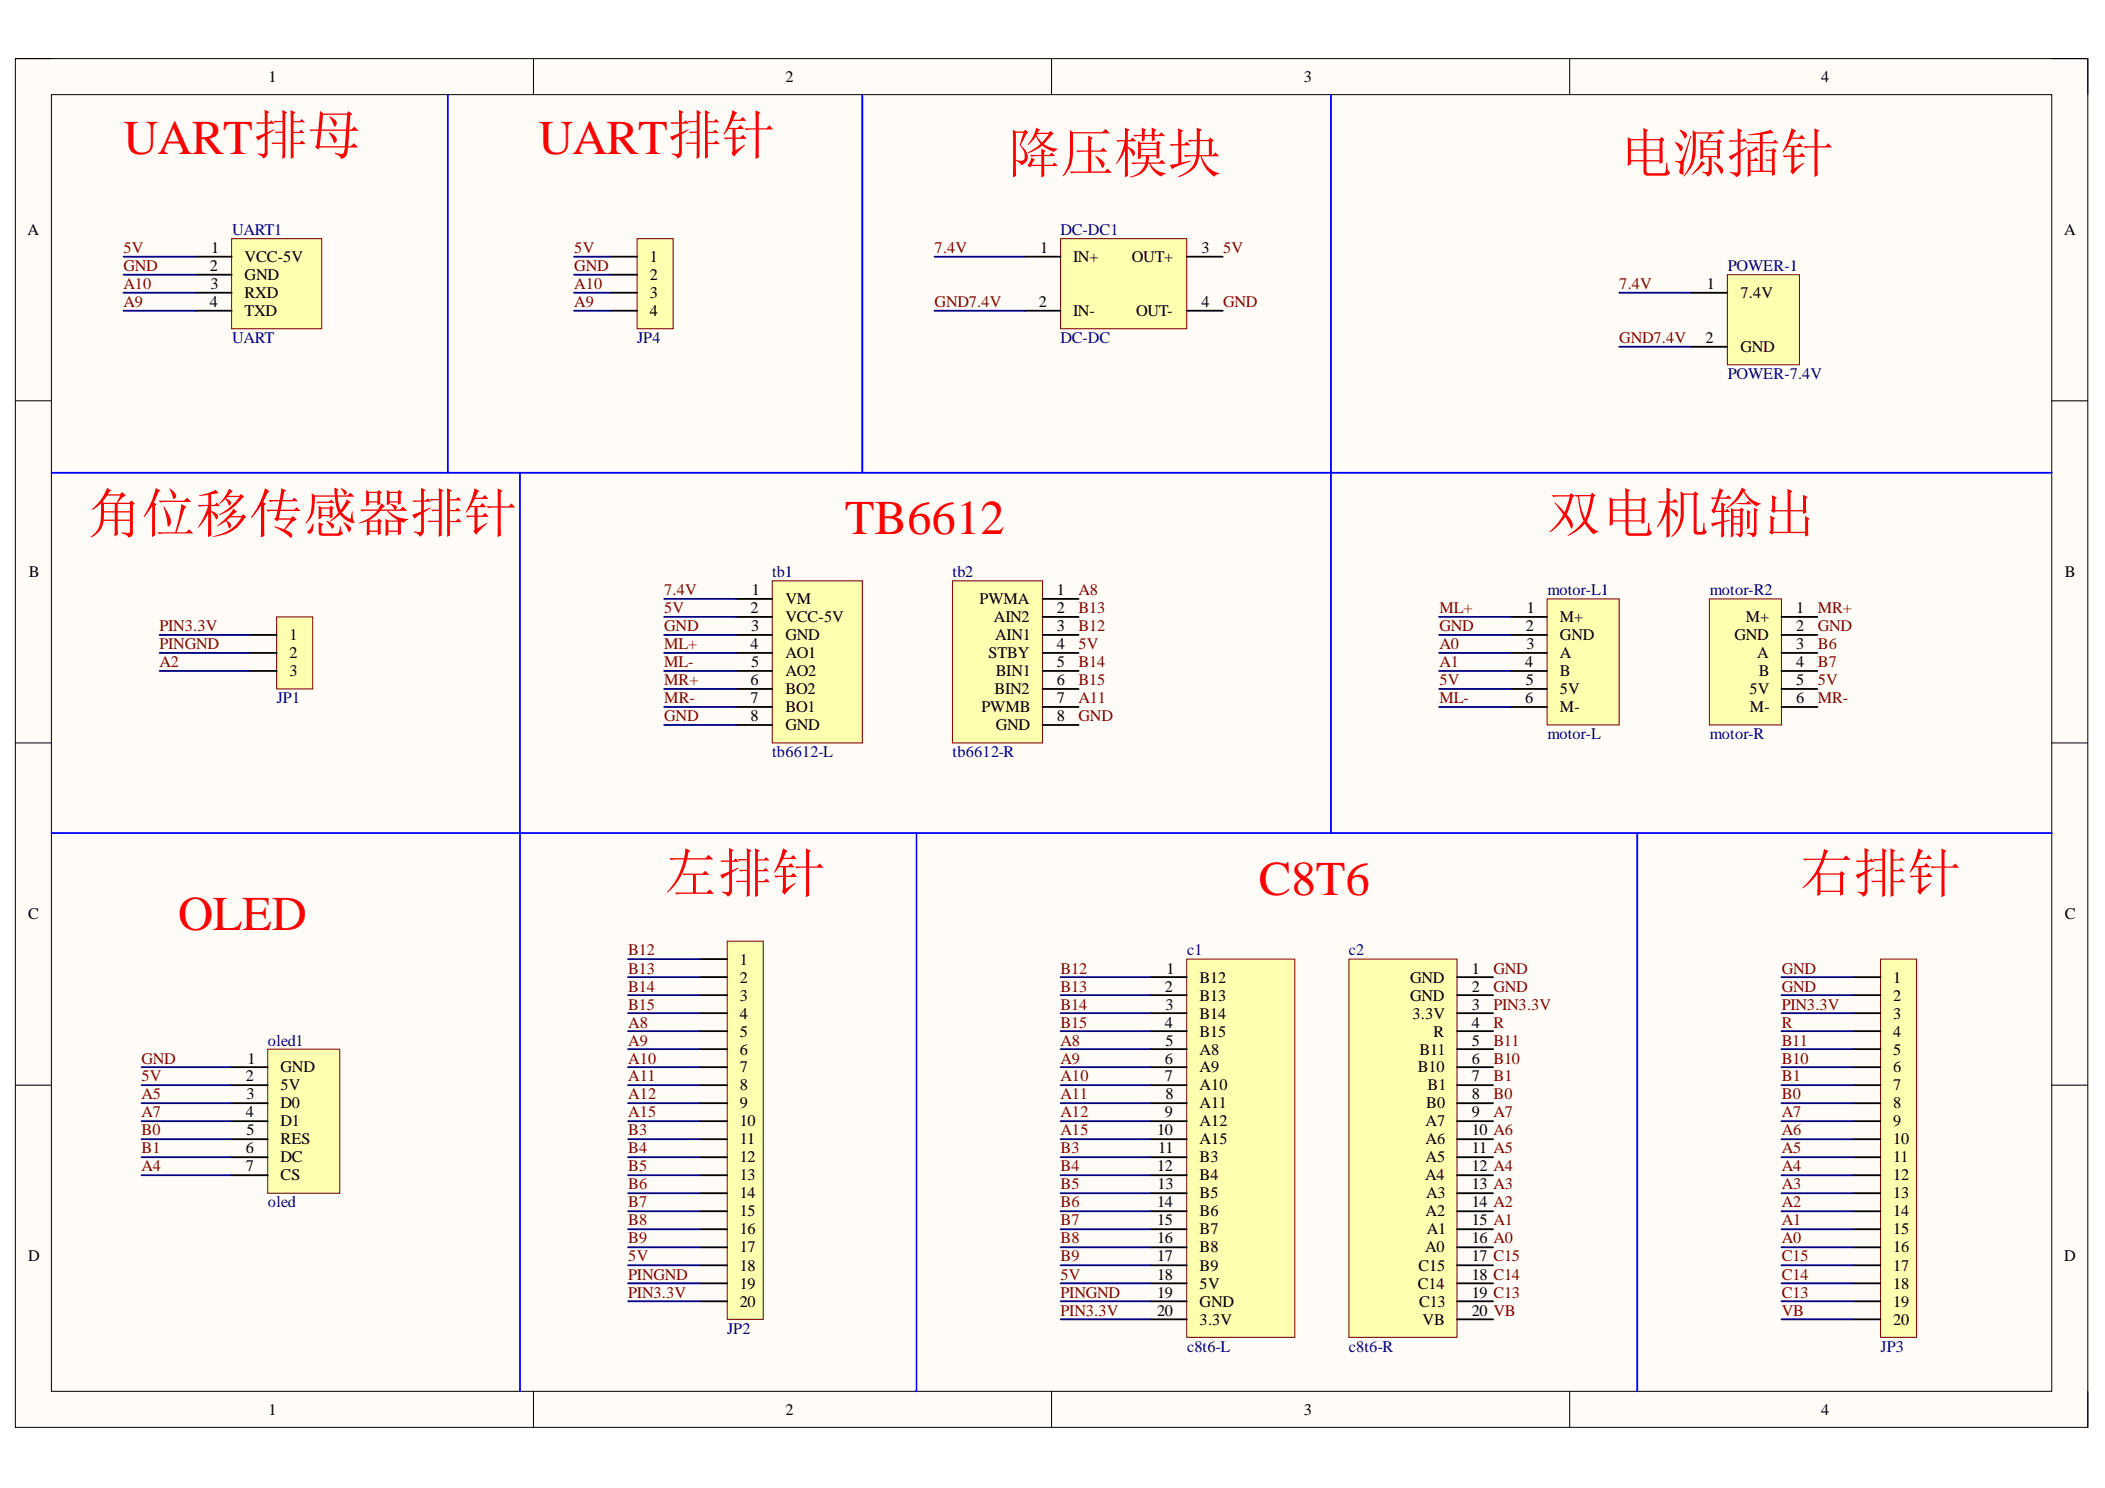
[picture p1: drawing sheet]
<svg xmlns="http://www.w3.org/2000/svg" width="297mm" height="210mm" viewBox="0 0 297 210" stroke-linecap="round" stroke-linejoin="round" font-family="sans-serif">
<defs><g id="words">
<g font-size="7.6" fill="#f00">
<text x="142" y="24.3">降压模块</text>
<text x="228.5" y="24.3">电源插针</text>
<text x="12.4" y="75.1">角位移传感器排针</text>
<text x="218.3" y="75.1">双电机输出</text>
<text x="93.7" y="125.8">左排针</text>
<text x="254" y="125.8">右排针</text>
</g>
<g font-size="6.8" fill="#f00">
<text x="17.4" y="21.7">UART排母</text>
<text x="76" y="21.7">UART排针</text>
<text x="119.2" y="75.3">TB6612</text>
<text x="25.1" y="131.3">OLED</text>
<text x="177.7" y="126.2">C8T6</text>
</g>
<g font-size="2.3">
<text x="37.9" y="11.6">1</text>
<text x="110.8" y="11.6">2</text>
<text x="184" y="11.6">3</text>
<text x="257" y="11.6">4</text>
<text x="3.9" y="33.1">A</text>
<text x="29.8" y="35.7">1</text>
<text x="146.8" y="35.7">1</text>
<text x="169.5" y="35.7">3</text>
<text x="291.3" y="33.1">A</text>
<text x="29.6" y="38.2">2</text>
<text x="29.7" y="40.7">3</text>
<text x="34.5" y="36.9">VCC-5V</text>
<text x="34.5" y="39.5">GND</text>
<text x="91.7" y="36.9">1</text>
<text x="91.7" y="39.5">2</text>
<text x="151.4" y="36.9">IN+</text>
<text x="159.7" y="36.9">OUT+</text>
<text x="240.8" y="40.7">1</text>
<text x="29.6" y="43.3">4</text>
<text x="34.5" y="42">RXD</text>
<text x="34.5" y="44.5">TXD</text>
<text x="91.7" y="42">3</text>
<text x="91.7" y="44.5">4</text>
<text x="146.6" y="43.3">2</text>
<text x="151.4" y="44.5">IN-</text>
<text x="160.3" y="44.5">OUT-</text>
<text x="169.5" y="43.3">4</text>
<text x="245.6" y="42">7.4V</text>
<text x="240.7" y="48.3">2</text>
<text x="245.6" y="49.7">GND</text>
<text x="4.1" y="81.4">B</text>
<text x="106.1" y="83.9">1</text>
<text x="149.1" y="83.9">1</text>
<text x="291.4" y="81.4">B</text>
<text x="105.9" y="86.5">2</text>
<text x="106" y="89">3</text>
<text x="110.8" y="85.2">VM</text>
<text x="110.8" y="87.7">VCC-5V</text>
<text x="138.2" y="85.2">PWMA</text>
<text x="140.3" y="87.7">AIN2</text>
<text x="149.1" y="86.5">2</text>
<text x="149.1" y="89">3</text>
<text x="215.3" y="89">2</text>
<text x="215.5" y="86.5">1</text>
<text x="220.1" y="87.7">M+</text>
<text x="246.3" y="87.7">M+</text>
<text x="253.5" y="86.5">1</text>
<text x="253.5" y="89">2</text>
<text x="40.9" y="90.3">1</text>
<text x="40.9" y="92.9">2</text>
<text x="40.9" y="95.4">3</text>
<text x="105.9" y="91.5">4</text>
<text x="106" y="94.2">5</text>
<text x="110.8" y="90.3">GND</text>
<text x="110.8" y="92.9">AO1</text>
<text x="110.8" y="95.4">AO2</text>
<text x="139.5" y="92.9">STBY</text>
<text x="140.4" y="90.3">AIN1</text>
<text x="140.5" y="95.4">BIN1</text>
<text x="149.1" y="91.5">4</text>
<text x="149.1" y="94.2">5</text>
<text x="215.2" y="94.2">4</text>
<text x="215.4" y="91.5">3</text>
<text x="220.1" y="90.3">GND</text>
<text x="220.1" y="92.9">A</text>
<text x="220.1" y="95.4">B</text>
<text x="244.7" y="90.3">GND</text>
<text x="248" y="92.9">A</text>
<text x="248.2" y="95.4">B</text>
<text x="253.5" y="91.5">3</text>
<text x="253.5" y="94.2">4</text>
<text x="105.9" y="96.7">6</text>
<text x="105.9" y="99.2">7</text>
<text x="105.9" y="101.8">8</text>
<text x="110.8" y="98">BO2</text>
<text x="110.8" y="100.5">BO1</text>
<text x="138.5" y="100.5">PWMB</text>
<text x="140.3" y="98">BIN2</text>
<text x="149.1" y="96.7">6</text>
<text x="149.1" y="99.2">7</text>
<text x="149.1" y="101.8">8</text>
<text x="215.2" y="99.2">6</text>
<text x="215.3" y="96.7">5</text>
<text x="220.1" y="98">5V</text>
<text x="220.1" y="100.5">M-</text>
<text x="246.9" y="98">5V</text>
<text x="246.9" y="100.5">M-</text>
<text x="253.5" y="96.7">5</text>
<text x="253.5" y="99.2">6</text>
<text x="110.8" y="103">GND</text>
<text x="140.5" y="103">GND</text>
<text x="4" y="129.7">C</text>
<text x="291.4" y="129.7">C</text>
<text x="104.4" y="136.1">1</text>
<text x="164.6" y="137.3">1</text>
<text x="207.7" y="137.3">1</text>
<text x="104.4" y="138.6">2</text>
<text x="104.4" y="141.1">3</text>
<text x="104.4" y="143.7">4</text>
<text x="164.4" y="139.9">2</text>
<text x="164.5" y="142.4">3</text>
<text x="169.3" y="138.6">B12</text>
<text x="169.3" y="141.1">B13</text>
<text x="169.3" y="143.7">B14</text>
<text x="199" y="138.6">GND</text>
<text x="199" y="141.1">GND</text>
<text x="199.3" y="143.7">3.3V</text>
<text x="207.7" y="139.9">2</text>
<text x="207.7" y="142.4">3</text>
<text x="267.2" y="138.6">1</text>
<text x="267.2" y="141.1">2</text>
<text x="267.2" y="143.7">3</text>
<text x="104.4" y="146.2">5</text>
<text x="104.4" y="148.8">6</text>
<text x="164.4" y="145">4</text>
<text x="164.5" y="147.5">5</text>
<text x="169.3" y="146.2">B15</text>
<text x="169.3" y="148.8">A8</text>
<text x="200.3" y="148.8">B11</text>
<text x="202.3" y="146.2">R</text>
<text x="207.7" y="145">4</text>
<text x="207.7" y="147.5">5</text>
<text x="267.2" y="146.2">4</text>
<text x="267.2" y="148.8">5</text>
<text x="34.7" y="152.6">2</text>
<text x="34.8" y="155.1">3</text>
<text x="34.9" y="150">1</text>
<text x="39.6" y="151.3">GND</text>
<text x="39.6" y="153.8">5V</text>
<text x="104.4" y="151.3">7</text>
<text x="104.4" y="153.8">8</text>
<text x="164.4" y="150">6</text>
<text x="164.4" y="152.6">7</text>
<text x="164.5" y="155.1">8</text>
<text x="169.3" y="151.3">A9</text>
<text x="169.3" y="153.8">A10</text>
<text x="200.1" y="151.3">B10</text>
<text x="201.4" y="153.8">B1</text>
<text x="207.7" y="150">6</text>
<text x="207.7" y="152.6">7</text>
<text x="207.7" y="155.1">8</text>
<text x="267.2" y="151.3">6</text>
<text x="267.2" y="153.8">7</text>
<text x="34.7" y="157.6">4</text>
<text x="34.8" y="160.2">5</text>
<text x="39.6" y="156.4">D0</text>
<text x="39.6" y="158.9">D1</text>
<text x="39.6" y="161.4">RES</text>
<text x="104.4" y="156.4">9</text>
<text x="104.4" y="158.9">10</text>
<text x="104.4" y="161.4">11</text>
<text x="163.3" y="160.2">10</text>
<text x="164.4" y="157.6">9</text>
<text x="169.3" y="156.4">A11</text>
<text x="169.3" y="158.9">A12</text>
<text x="169.3" y="161.4">A15</text>
<text x="201.2" y="158.9">A7</text>
<text x="201.2" y="161.4">A6</text>
<text x="201.3" y="156.4">B0</text>
<text x="207.7" y="157.6">9</text>
<text x="207.7" y="160.2">10 A6</text>
<text x="267.2" y="156.4">8</text>
<text x="267.2" y="158.9">9</text>
<text x="267.2" y="161.4">10</text>
<text x="34.7" y="162.7">6</text>
<text x="34.7" y="165.2">7</text>
<text x="39.6" y="164">DC</text>
<text x="39.6" y="166.5">CS</text>
<text x="104.4" y="164">12</text>
<text x="104.4" y="166.5">13</text>
<text x="163.3" y="165.2">12</text>
<text x="163.4" y="167.8">13</text>
<text x="163.4" y="162.7">11</text>
<text x="169.3" y="164">B3</text>
<text x="169.3" y="166.5">B4</text>
<text x="201.1" y="166.5">A4</text>
<text x="201.2" y="164">A5</text>
<text x="207.7" y="162.7">11 A5</text>
<text x="207.7" y="165.2">12 A4</text>
<text x="207.7" y="167.8">13 A3</text>
<text x="267.2" y="164">11</text>
<text x="267.2" y="166.5">12</text>
<text x="104.4" y="169">14</text>
<text x="104.4" y="171.6">15</text>
<text x="163.3" y="170.3">14</text>
<text x="163.3" y="172.8">15</text>
<text x="169.3" y="169">B5</text>
<text x="169.3" y="171.6">B6</text>
<text x="201.2" y="171.6">A2</text>
<text x="201.3" y="169">A3</text>
<text x="207.7" y="170.3">14 A2</text>
<text x="207.7" y="172.8">15 A1</text>
<text x="267.2" y="169">13</text>
<text x="267.2" y="171.6">14</text>
<text x="4" y="177.9">D</text>
<text x="104.4" y="174.1">16</text>
<text x="104.4" y="176.6">17</text>
<text x="104.4" y="179.3">18</text>
<text x="163.3" y="175.4">16</text>
<text x="163.3" y="177.9">17</text>
<text x="169.3" y="174.1">B7</text>
<text x="169.3" y="176.6">B8</text>
<text x="169.3" y="179.3">B9</text>
<text x="200.2" y="179.3">C15</text>
<text x="201.1" y="176.6">A0</text>
<text x="201.3" y="174.1">A1</text>
<text x="207.7" y="175.4">16 A0</text>
<text x="207.7" y="177.9">17 C15</text>
<text x="267.2" y="174.1">15</text>
<text x="267.2" y="176.6">16</text>
<text x="267.2" y="179.3">17</text>
<text x="291.3" y="177.9">D</text>
<text x="104.4" y="181.8">19</text>
<text x="104.4" y="184.3">20</text>
<text x="163.3" y="180.5">18</text>
<text x="163.3" y="183.1">19</text>
<text x="163.3" y="185.6">20</text>
<text x="169.3" y="181.8">5V</text>
<text x="169.3" y="184.3">GND</text>
<text x="200.1" y="181.8">C14</text>
<text x="200.2" y="184.3">C13</text>
<text x="207.7" y="180.5">18 C14</text>
<text x="207.7" y="183.1">19 C13</text>
<text x="207.7" y="185.6">20 VB</text>
<text x="267.2" y="181.8">18</text>
<text x="267.2" y="184.3">19</text>
<text x="169.3" y="186.9">3.3V</text>
<text x="200.8" y="186.9">VB</text>
<text x="267.2" y="186.9">20</text>
<text x="37.9" y="199.6">1</text>
<text x="110.8" y="199.6">2</text>
<text x="184" y="199.6">3</text>
<text x="257" y="199.6">4</text>
</g>
<g font-size="2.3" fill="#800000">
<text x="17.4" y="35.7">5V</text>
<text x="81" y="35.7">5V</text>
<text x="131.9" y="35.7">7.4V</text>
<text x="172.6" y="35.7">5V</text>
<text x="17.4" y="40.7">A10</text>
<text x="17.4" y="38.2">GND</text>
<text x="81" y="40.7">A10</text>
<text x="81" y="38.2">GND</text>
<text x="228.5" y="40.7">7.4V</text>
<text x="17.4" y="43.3">A9</text>
<text x="81" y="43.3">A9</text>
<text x="131.9" y="43.3">GND7.4V</text>
<text x="172.6" y="43.3">GND</text>
<text x="228.5" y="48.3">GND7.4V</text>
<text x="93.7" y="83.9">7.4V</text>
<text x="152.2" y="83.9">A8</text>
<text x="22.5" y="89">PIN3.3V</text>
<text x="93.7" y="86.5">5V</text>
<text x="93.7" y="89">GND</text>
<text x="152.2" y="89">B12</text>
<text x="152.2" y="86.5">B13</text>
<text x="203.1" y="86.5">ML+</text>
<text x="203.1" y="89">GND</text>
<text x="256.5" y="86.5">MR+</text>
<text x="256.5" y="89">GND</text>
<text x="22.5" y="91.5">PINGND</text>
<text x="22.5" y="94.2">A2</text>
<text x="93.7" y="91.5">ML+</text>
<text x="93.7" y="94.2">ML-</text>
<text x="152.2" y="91.5">5V</text>
<text x="152.2" y="94.2">B14</text>
<text x="203.1" y="91.5">A0</text>
<text x="203.1" y="94.2">A1</text>
<text x="256.5" y="91.5">B6</text>
<text x="256.5" y="94.2">B7</text>
<text x="93.7" y="96.7">MR+</text>
<text x="93.7" y="99.2">MR-</text>
<text x="93.7" y="101.8">GND</text>
<text x="152.2" y="101.8">GND</text>
<text x="152.2" y="96.7">B15</text>
<text x="152.2" y="99.2">A11</text>
<text x="203.1" y="99.2">ML-</text>
<text x="203.1" y="96.7">5V</text>
<text x="256.5" y="99.2">MR-</text>
<text x="256.5" y="96.7">5V</text>
<text x="88.7" y="134.7">B12</text>
<text x="88.7" y="137.3">B13</text>
<text x="149.7" y="137.3">B12</text>
<text x="210.7" y="137.3">GND</text>
<text x="251.4" y="137.3">GND</text>
<text x="88.7" y="139.9">B14</text>
<text x="88.7" y="142.4">B15</text>
<text x="149.7" y="139.9">B13</text>
<text x="149.7" y="142.4">B14</text>
<text x="210.7" y="139.9">GND</text>
<text x="210.7" y="142.4">PIN3.3V</text>
<text x="251.4" y="139.9">GND</text>
<text x="251.4" y="142.4">PIN3.3V</text>
<text x="88.7" y="147.5">A9</text>
<text x="88.7" y="145">A8</text>
<text x="149.7" y="145">B15</text>
<text x="149.7" y="147.5">A8</text>
<text x="210.7" y="147.5">B11</text>
<text x="210.7" y="145">R</text>
<text x="251.4" y="147.5">B11</text>
<text x="251.4" y="145">R</text>
<text x="20" y="150">GND</text>
<text x="20" y="152.6">5V</text>
<text x="20" y="155.1">A5</text>
<text x="88.7" y="150">A10</text>
<text x="88.7" y="152.6">A11</text>
<text x="88.7" y="155.1">A12</text>
<text x="149.7" y="150">A9</text>
<text x="149.7" y="152.6">A10</text>
<text x="149.7" y="155.1">A11</text>
<text x="210.7" y="150">B10</text>
<text x="210.7" y="155.1">B0</text>
<text x="210.7" y="152.6">B1</text>
<text x="251.4" y="150">B10</text>
<text x="251.4" y="155.1">B0</text>
<text x="251.4" y="152.6">B1</text>
<text x="20" y="157.6">A7</text>
<text x="20" y="160.2">B0</text>
<text x="88.7" y="157.6">A15</text>
<text x="88.7" y="160.2">B3</text>
<text x="149.7" y="157.6">A12</text>
<text x="149.7" y="160.2">A15</text>
<text x="210.7" y="157.6">A7</text>
<text x="251.4" y="157.6">A7</text>
<text x="251.4" y="160.2">A6</text>
<text x="20" y="162.7">B1</text>
<text x="20" y="165.2">A4</text>
<text x="88.7" y="165.2">B5</text>
<text x="88.7" y="167.8">B6</text>
<text x="88.7" y="162.7">B4</text>
<text x="149.7" y="167.8">B5</text>
<text x="149.7" y="162.7">B3</text>
<text x="149.7" y="165.2">B4</text>
<text x="251.4" y="162.7">A5</text>
<text x="251.4" y="165.2">A4</text>
<text x="251.4" y="167.8">A3</text>
<text x="88.7" y="170.3">B7</text>
<text x="88.7" y="172.8">B8</text>
<text x="149.7" y="170.3">B6</text>
<text x="149.7" y="172.8">B7</text>
<text x="251.4" y="172.8">A1</text>
<text x="251.4" y="170.3">A2</text>
<text x="88.7" y="177.9">5V</text>
<text x="88.7" y="175.4">B9</text>
<text x="149.7" y="175.4">B8</text>
<text x="149.7" y="177.9">B9</text>
<text x="251.4" y="175.4">A0</text>
<text x="251.4" y="177.9">C15</text>
<text x="88.7" y="180.5">PINGND</text>
<text x="88.7" y="183.1">PIN3.3V</text>
<text x="149.7" y="180.5">5V</text>
<text x="149.7" y="183.1">PINGND</text>
<text x="149.7" y="185.6">PIN3.3V</text>
<text x="251.4" y="180.5">C14</text>
<text x="251.4" y="183.1">C13</text>
<text x="251.4" y="185.6">VB</text>
</g>
<g font-size="2.3" fill="#000080">
<text x="32.7" y="33.1">UART1</text>
<text x="149.7" y="33.1">DC-DC1</text>
<text x="243.8" y="38.2">POWER-1</text>
<text x="32.7" y="48.3">UART</text>
<text x="89.9" y="48.3">JP4</text>
<text x="149.7" y="48.3">DC-DC</text>
<text x="243.8" y="53.5">POWER-7.4V</text>
<text x="109" y="81.4">tb1</text>
<text x="134.4" y="81.4">tb2</text>
<text x="218.3" y="83.9">motor-L1</text>
<text x="241.3" y="83.9">motor-R2</text>
<text x="39.1" y="99.2">JP1</text>
<text x="109" y="106.8">tb6612-L</text>
<text x="134.4" y="106.8">tb6612-R</text>
<text x="218.3" y="104.3">motor-L</text>
<text x="241.3" y="104.3">motor-R</text>
<text x="167.5" y="134.7">c1</text>
<text x="190.3" y="134.7">c2</text>
<text x="37.8" y="147.5">oled1</text>
<text x="37.8" y="170.3">oled</text>
<text x="102.6" y="188.1">JP2</text>
<text x="167.5" y="190.7">c8t6-L</text>
<text x="190.3" y="190.7">c8t6-R</text>
<text x="265.4" y="190.7">JP3</text>
</g>
</g></defs>
<path d="M2.2 8.3h292.4v193h-292.4z" fill-rule="evenodd" fill="#fffcf8"/>
<path d="M2.2 8.3h292.4v193h-292.4z" fill="none" stroke="#000" stroke-width=".14"/>
<path d="M7.3 13.4h282.2v182.9h-282.2z" fill-rule="evenodd" fill="#fffcf8"/>
<g fill="none" stroke="#000" stroke-width=".14">
<path d="M2.2 8.3h5.1M7.3 13.4h282.2v182.9h-282.2zM75.3 8.3v5M148.4 8.3v5M221.5 8.3v5.1M289.5 8.3h5.1v5.1M2.2 56.5h5.1M289.5 56.5h5.1M2.2 104.8h5.1M289.5 104.8h5.1M2.2 153.1h5.1M289.5 153.1h5.1"/>
<path d="M75.3 196.3v5M148.4 196.3v5M221.5 196.3v5M294.6 196.3v5"/>
</g>
<path d="M32.7 33.7h12.7v12.7h-12.7z" fill-rule="evenodd" fill="#ffffb0"/>
<path d="M32.7 33.7h12.7v12.7h-12.7z" fill="none" stroke="#800000" stroke-width=".14"/>
<path d="M27.6 36.2h5.1M27.6 38.8h5.1M27.6 41.3h5.1M27.6 43.8h5.1" fill="none" stroke="#000" stroke-width=".25"/>
<path d="M149.7 33.7h17.8v12.7h-17.8z" fill-rule="evenodd" fill="#ffffb0"/>
<path d="M149.7 33.7h17.8v12.7h-17.8z" fill="none" stroke="#800000" stroke-width=".14"/>
<path d="M144.6 36.2h5.1M167.5 36.2h5M144.6 43.8h5.1M167.5 43.8h5" fill="none" stroke="#000" stroke-width=".25"/>
<path d="M167.5 135.3h15.2v53.3h-15.2z" fill-rule="evenodd" fill="#ffffb0"/>
<path d="M167.5 135.3h15.2v53.3h-15.2z" fill="none" stroke="#800000" stroke-width=".14"/>
<g fill="none" stroke="#000" stroke-width=".25">
<path d="M162.4 137.8h5.1M162.4 140.4h5.1M162.4 142.9h5.1M162.4 145.5h5.1M162.4 148h5.1M162.4 150.5h5.1M162.4 153.1h5.1M162.4 155.6h5.1M162.4 158.2h5.1M162.4 160.7h5.1M162.4 163.2h5.1M162.4 165.8h5.1"/>
<path d="M162.4 168.3h5.1M162.4 170.9h5.1M162.4 173.4h5.1M162.4 175.9h5.1M162.4 178.5h5.1M162.4 181h5.1M162.4 183.6h5.1M162.4 186.1h5.1"/>
</g>
<path d="M190.3 135.3h15.3v53.3h-15.3z" fill-rule="evenodd" fill="#ffffb0"/>
<path d="M190.3 135.3h15.3v53.3h-15.3z" fill="none" stroke="#800000" stroke-width=".14"/>
<g fill="none" stroke="#000" stroke-width=".25">
<path d="M205.6 137.8h5.1M205.6 140.4h5.1M205.6 142.9h5.1M205.6 145.5h5.1M205.6 148h5.1M205.6 150.5h5.1M205.6 153.1h5.1M205.6 155.6h5.1M205.6 158.2h5.1M205.6 160.7h5.1M205.6 163.2h5.1M205.6 165.8h5.1"/>
<path d="M205.6 168.3h5.1M205.6 170.9h5.1M205.6 173.4h5.1M205.6 175.9h5.1M205.6 178.5h5.1M205.6 181h5.1M205.6 183.6h5.1M205.6 186.1h5.1"/>
</g>
<path d="M218.3 84.5h10.2v17.8h-10.2z" fill-rule="evenodd" fill="#ffffb0"/>
<path d="M218.3 84.5h10.2v17.8h-10.2z" fill="none" stroke="#800000" stroke-width=".14"/>
<path d="M213.2 87h5.1M213.2 89.6h5.1M213.2 92.1h5.1M213.2 94.7h5.1M213.2 97.2h5.1M213.2 99.7h5.1" fill="none" stroke="#000" stroke-width=".25"/>
<path d="M241.2 84.5h10.2v17.8h-10.2z" fill-rule="evenodd" fill="#ffffb0"/>
<path d="M241.2 84.5h10.2v17.8h-10.2z" fill="none" stroke="#800000" stroke-width=".14"/>
<path d="M251.4 87h5.1M251.4 89.6h5.1M251.4 92.1h5.1M251.4 94.7h5.1M251.4 97.2h5.1M251.4 99.7h5.1" fill="none" stroke="#000" stroke-width=".25"/>
<path d="M109 81.9h12.7v22.9h-12.7z" fill-rule="evenodd" fill="#ffffb0"/>
<path d="M109 81.9h12.7v22.9h-12.7z" fill="none" stroke="#800000" stroke-width=".14"/>
<path d="M103.9 84.5h5.1M103.9 87h5.1M103.9 89.6h5.1M103.9 92.1h5.1M103.9 94.6h5.1M103.9 97.2h5.1M103.9 99.7h5.1M103.9 102.3h5.1" fill="none" stroke="#000" stroke-width=".25"/>
<path d="M134.4 81.9h12.7v22.9h-12.7z" fill-rule="evenodd" fill="#ffffb0"/>
<path d="M134.4 81.9h12.7v22.9h-12.7z" fill="none" stroke="#800000" stroke-width=".14"/>
<path d="M147.1 84.5h5.1M147.1 87h5.1M147.1 89.6h5.1M147.1 92.1h5.1M147.1 94.6h5.1M147.1 97.2h5.1M147.1 99.7h5.1M147.1 102.3h5.1" fill="none" stroke="#000" stroke-width=".25"/>
<path d="M243.7 38.8h10.2v12.7h-10.2z" fill-rule="evenodd" fill="#ffffb0"/>
<path d="M243.7 38.8h10.2v12.7h-10.2z" fill="none" stroke="#800000" stroke-width=".14"/>
<path d="M238.7 41.3h5M238.7 48.9h5" fill="none" stroke="#000" stroke-width=".25"/>
<path d="M187.8 13.4v104.1M7.3 66.7h282.2M73.4 66.7v50.8M7.3 117.5h282.2" fill="none" stroke="#00f" stroke-width=".25"/>
<path d="M37.8 148h10.1v20.3h-10.1z" fill-rule="evenodd" fill="#ffffb0"/>
<path d="M37.8 148h10.1v20.3h-10.1z" fill="none" stroke="#800000" stroke-width=".14"/>
<path d="M32.7 150.5h5.1M32.7 153.1h5.1M32.7 155.6h5.1M32.7 158.2h5.1M32.7 160.7h5.1M32.7 163.2h5.1M32.7 165.8h5.1" fill="none" stroke="#000" stroke-width=".25"/>
<path d="M73.4 117.5v78.8" fill="none" stroke="#00f" stroke-width=".25"/>
<path d="M102.6 132.8h5.1v53.3h-5.1z" fill-rule="evenodd" fill="#ffffb0"/>
<path d="M102.6 132.8h5.1v53.3h-5.1z" fill="none" stroke="#800000" stroke-width=".14"/>
<g fill="none" stroke="#000" stroke-width=".25">
<path d="M98.8 135.3h3.8M98.8 137.8h3.8M98.8 140.4h3.8M98.8 142.9h3.8M98.8 145.5h3.8M98.8 148h3.8M98.8 150.5h3.8M98.8 153.1h3.8M98.8 155.6h3.8M98.8 158.2h3.8M98.8 160.7h3.8M98.8 163.2h3.8"/>
<path d="M98.8 165.8h3.8M98.8 168.3h3.8M98.8 170.9h3.8M98.8 173.4h3.8M98.8 175.9h3.8M98.8 178.5h3.8M98.8 181h3.8M98.8 183.6h3.8"/>
</g>
<path d="M265.4 135.3h5v53.3h-5z" fill-rule="evenodd" fill="#ffffb0"/>
<path d="M265.4 135.3h5v53.3h-5z" fill="none" stroke="#800000" stroke-width=".14"/>
<g fill="none" stroke="#000" stroke-width=".25">
<path d="M261.5 137.8h3.9M261.5 140.4h3.9M261.5 142.9h3.9M261.5 145.5h3.9M261.5 148h3.9M261.5 150.5h3.9M261.5 153.1h3.9M261.5 155.6h3.9M261.5 158.2h3.9M261.5 160.7h3.9M261.5 163.2h3.9M261.5 165.8h3.9"/>
<path d="M261.5 168.3h3.9M261.5 170.9h3.9M261.5 173.4h3.9M261.5 175.9h3.9M261.5 178.5h3.9M261.5 181h3.9M261.5 183.6h3.9M261.5 186.1h3.9"/>
</g>
<path d="M39 87h5.1v10.2h-5.1z" fill-rule="evenodd" fill="#ffffb0"/>
<path d="M39 87h5.1v10.2h-5.1z" fill="none" stroke="#800000" stroke-width=".14"/>
<path d="M35.2 89.6h3.8M35.2 92.1h3.8M35.2 94.6h3.8" fill="none" stroke="#000" stroke-width=".25"/>
<path d="M63.2 13.3v53.4M121.7 13.3v53.4M129.3 117.5v78.8M231 117.5v78.8" fill="none" stroke="#00f" stroke-width=".25"/>
<path d="M89.9 33.7h5.1v12.7h-5.1z" fill-rule="evenodd" fill="#ffffb0"/>
<path d="M89.9 33.7h5.1v12.7h-5.1z" fill="none" stroke="#800000" stroke-width=".14"/>
<path d="M86.1 36.2h3.8M86.1 38.8h3.8M86.1 41.3h3.8M86.1 43.8h3.8" fill="none" stroke="#000" stroke-width=".25"/>
<g fill="none" stroke="#000080" stroke-width=".25">
<path d="M17.4 38.8h10.2M17.4 36.2h10.2M81 38.8h5.1M81 36.2h5.1M131.9 36.2h12.7M17.4 43.8h10.2M17.4 41.3h10.2M81 43.8h5.1M81 41.3h5.1M131.9 43.8h12.7M228.5 48.9h10.2M228.5 41.3h10.2"/>
<path d="M22.5 94.6h12.7M22.5 92.1h12.7M22.5 89.6h12.7M93.7 94.6h10.2M93.7 92.1h10.2M93.7 89.6h10.2M93.7 99.7h10.2M93.7 97.2h10.2M93.7 87h10.2M93.7 84.5h10.2M203.1 94.7h10.1M203.1 92.1h10.1"/>
<path d="M203.1 89.6h10.1M203.1 99.7h10.1M203.1 97.2h10.1M203.1 87h10.1M93.7 102.3h10.2M88.6 137.8h10.2M88.6 135.3h10.2M149.7 137.8h12.7M251.4 137.8h10.1M20 158.2h12.7M20 155.6h12.7M20 153.1h12.7"/>
<path d="M20 150.5h12.7M88.6 158.2h10.2M88.6 155.6h10.2M88.6 153.1h10.2M88.6 150.5h10.2M88.6 148h10.2M88.6 145.5h10.2M88.6 142.9h10.2M88.6 140.4h10.2M149.7 158.2h12.7M149.7 155.6h12.7M149.7 153.1h12.7"/>
<path d="M149.7 150.5h12.7M149.7 148h12.7M149.7 145.5h12.7M149.7 142.9h12.7M149.7 140.4h12.7M251.4 158.2h10.1M251.4 155.6h10.1M251.4 153.1h10.1M251.4 150.5h10.1M251.4 148h10.1M251.4 145.5h10.1M251.4 142.9h10.1"/>
<path d="M251.4 140.4h10.1M20 165.8h12.7M20 163.2h12.7M20 160.7h12.7M88.6 165.8h10.2M88.6 163.2h10.2M88.6 160.7h10.2M88.6 178.5h10.2M88.6 175.9h10.2M88.6 173.4h10.2M88.6 170.9h10.2M88.6 168.3h10.2"/>
<path d="M149.7 165.8h12.7M149.7 163.2h12.7M149.7 160.7h12.7M149.7 170.9h12.7M149.7 168.3h12.7M149.7 178.5h12.7M149.7 175.9h12.7M149.7 173.4h12.7M251.4 165.8h10.1M251.4 163.2h10.1M251.4 160.7h10.1M251.4 178.5h10.1"/>
<path d="M251.4 175.9h10.1M251.4 173.4h10.1M251.4 170.9h10.1M251.4 168.3h10.1M88.6 183.6h10.2M88.6 181h10.2M149.7 183.6h12.7M149.7 181h12.7M149.7 186.1h12.7M251.4 183.6h10.1M251.4 181h10.1M251.4 186.1h10.1"/>
</g>
<use href="#words"/>
</svg>
